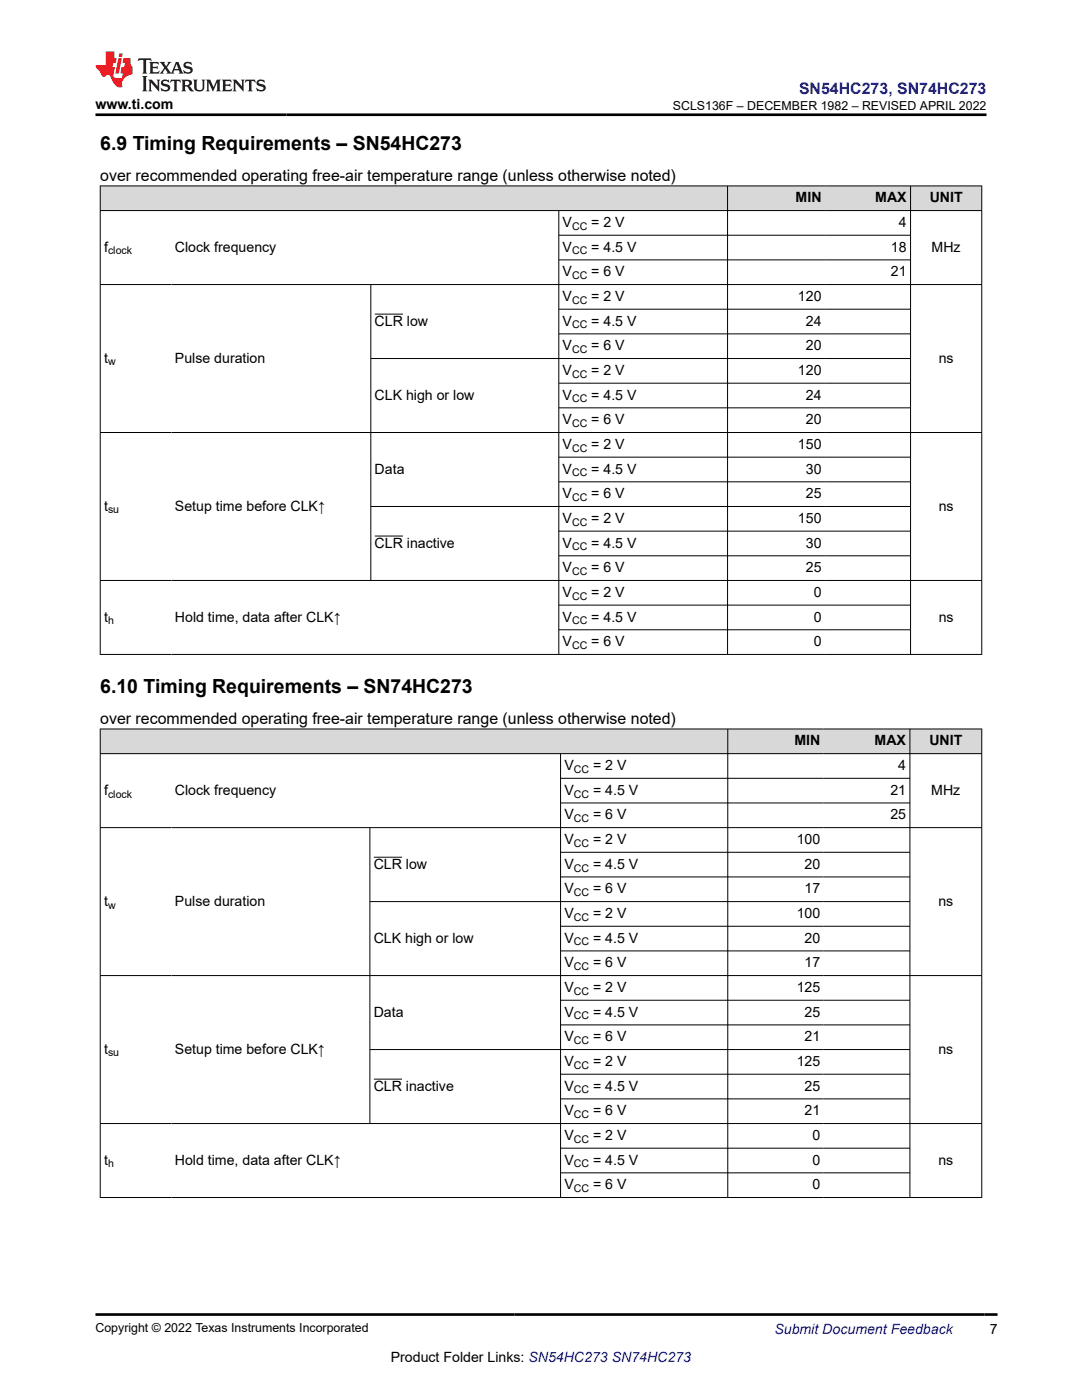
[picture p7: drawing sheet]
<svg xmlns="http://www.w3.org/2000/svg" width="216mm" height="279mm" viewBox="0 0 216 279" stroke-linecap="round" stroke-linejoin="round" font-family="sans-serif">
<defs><g id="words">
<g font-size="3.9">
<text x="20" y="29.9">6.9 Timing Requirements – SN54HC273</text>
<text x="20" y="138.3">6.10 Timing Requirements – SN74HC273</text>
</g>
<text font-size="3.2" fill="#00f" x="159.4" y="18.7">SN54HC273, SN74HC273</text>
<g font-size="3.2">
<text x="20" y="36.1">over recommended operating free-air temperature range (unless otherwise noted)</text>
<text x="20" y="144.4">over recommended operating free-air temperature range (unless otherwise noted)</text>
</g>
<g font-size="2.8">
<text x="19" y="21.8">www.ti.com</text>
<text x="158.8" y="40.4">MIN</text>
<text x="174.7" y="40.4">MAX</text>
<text x="185.5" y="40.4">UNIT</text>
<text x="112.3" y="45.3">V</text>
<text x="118" y="45.3">= 2 V</text>
<text x="179.4" y="45.3">4</text>
<text x="20.8" y="50.2">f</text>
<text x="34.9" y="50.2">Clock frequency</text>
<text x="112.3" y="50.2">V</text>
<text x="118" y="50.2">= 4.5 V</text>
<text x="177.8" y="50.2">18</text>
<text x="185.9" y="50.2">MHz</text>
<text x="112.3" y="55.1">V</text>
<text x="118" y="55.1">= 6 V</text>
<text x="177.8" y="55.1">21</text>
<text x="74.8" y="65">CLR low</text>
<text x="112.3" y="60.1">V</text>
<text x="112.3" y="65">V</text>
<text x="118" y="60.1">= 2 V</text>
<text x="118" y="65">= 4.5 V</text>
<text x="159.2" y="60.1">120</text>
<text x="160.8" y="65">24</text>
<text x="112.3" y="69.9">V</text>
<text x="118" y="69.9">= 6 V</text>
<text x="160.8" y="69.9">20</text>
<text x="20.8" y="72.4">t</text>
<text x="34.9" y="72.4">Pulse duration</text>
<text x="112.3" y="74.8">V</text>
<text x="118" y="74.8">= 2 V</text>
<text x="159.2" y="74.8">120</text>
<text x="187.3" y="72.4">ns</text>
<text x="74.8" y="79.7">CLK high or low</text>
<text x="112.3" y="79.7">V</text>
<text x="118" y="79.7">= 4.5 V</text>
<text x="160.8" y="79.7">24</text>
<text x="112.3" y="84.7">V</text>
<text x="112.3" y="89.6">V</text>
<text x="118" y="84.7">= 6 V</text>
<text x="118" y="89.6">= 2 V</text>
<text x="159.2" y="89.6">150</text>
<text x="160.8" y="84.7">20</text>
<text x="74.8" y="94.5">Data</text>
<text x="112.3" y="94.5">V</text>
<text x="118" y="94.5">= 4.5 V</text>
<text x="160.8" y="94.5">30</text>
<text x="20.8" y="101.9">t</text>
<text x="34.9" y="101.9">Setup time before CLK↑</text>
<text x="112.3" y="99.4">V</text>
<text x="118" y="99.4">= 6 V</text>
<text x="160.8" y="99.4">25</text>
<text x="187.3" y="101.9">ns</text>
<text x="112.3" y="104.4">V</text>
<text x="118" y="104.4">= 2 V</text>
<text x="159.2" y="104.4">150</text>
<text x="74.8" y="109.3">CLR inactive</text>
<text x="112.3" y="109.3">V</text>
<text x="118" y="109.3">= 4.5 V</text>
<text x="160.8" y="109.3">30</text>
<text x="112.3" y="114.2">V</text>
<text x="112.3" y="119.1">V</text>
<text x="118" y="114.2">= 6 V</text>
<text x="118" y="119.1">= 2 V</text>
<text x="160.8" y="114.2">25</text>
<text x="162.4" y="119.1">0</text>
<text x="20.8" y="124">t</text>
<text x="34.9" y="124">Hold time, data after CLK↑</text>
<text x="112.3" y="124">V</text>
<text x="118" y="124">= 4.5 V</text>
<text x="162.4" y="124">0</text>
<text x="187.3" y="124">ns</text>
<text x="112.3" y="129">V</text>
<text x="118" y="129">= 6 V</text>
<text x="162.4" y="129">0</text>
<text x="158.5" y="148.8">MIN</text>
<text x="174.5" y="148.8">MAX</text>
<text x="185.4" y="148.8">UNIT</text>
<text x="112.6" y="153.7">V</text>
<text x="118.3" y="153.7">= 2 V</text>
<text x="179.2" y="153.7">4</text>
<text x="20.8" y="158.6">f</text>
<text x="34.9" y="158.6">Clock frequency</text>
<text x="112.6" y="158.6">V</text>
<text x="118.3" y="158.6">= 4.5 V</text>
<text x="177.7" y="158.6">21</text>
<text x="185.8" y="158.6">MHz</text>
<text x="112.6" y="163.5">V</text>
<text x="118.3" y="163.5">= 6 V</text>
<text x="177.7" y="163.5">25</text>
<text x="74.6" y="173.4">CLR low</text>
<text x="112.6" y="168.4">V</text>
<text x="112.6" y="173.4">V</text>
<text x="118.3" y="168.4">= 2 V</text>
<text x="118.3" y="173.4">= 4.5 V</text>
<text x="159" y="168.4">100</text>
<text x="160.5" y="173.4">20</text>
<text x="112.6" y="178.3">V</text>
<text x="118.3" y="178.3">= 6 V</text>
<text x="160.5" y="178.3">17</text>
<text x="20.8" y="180.7">t</text>
<text x="34.9" y="180.7">Pulse duration</text>
<text x="112.6" y="183.2">V</text>
<text x="118.3" y="183.2">= 2 V</text>
<text x="159" y="183.2">100</text>
<text x="187.2" y="180.7">ns</text>
<text x="74.6" y="188.1">CLK high or low</text>
<text x="112.6" y="188.1">V</text>
<text x="118.3" y="188.1">= 4.5 V</text>
<text x="160.5" y="188.1">20</text>
<text x="112.6" y="193.1">V</text>
<text x="112.6" y="198">V</text>
<text x="118.3" y="193.1">= 6 V</text>
<text x="118.3" y="198">= 2 V</text>
<text x="159" y="198">125</text>
<text x="160.5" y="193.1">17</text>
<text x="74.6" y="202.9">Data</text>
<text x="112.6" y="202.9">V</text>
<text x="118.3" y="202.9">= 4.5 V</text>
<text x="160.5" y="202.9">25</text>
<text x="112.6" y="207.8">V</text>
<text x="118.3" y="207.8">= 6 V</text>
<text x="160.5" y="207.8">21</text>
<text x="20.8" y="210.3">t</text>
<text x="34.9" y="210.3">Setup time before CLK↑</text>
<text x="112.6" y="212.7">V</text>
<text x="118.3" y="212.7">= 2 V</text>
<text x="159" y="212.7">125</text>
<text x="187.2" y="210.3">ns</text>
<text x="74.6" y="217.7">CLR inactive</text>
<text x="112.6" y="217.7">V</text>
<text x="118.3" y="217.7">= 4.5 V</text>
<text x="160.5" y="217.7">25</text>
<text x="112.6" y="222.6">V</text>
<text x="112.6" y="227.5">V</text>
<text x="118.3" y="222.6">= 6 V</text>
<text x="118.3" y="227.5">= 2 V</text>
<text x="160.5" y="222.6">21</text>
<text x="162.1" y="227.5">0</text>
<text x="20.8" y="232.4">t</text>
<text x="34.9" y="232.4">Hold time, data after CLK↑</text>
<text x="112.6" y="232.4">V</text>
<text x="118.3" y="232.4">= 4.5 V</text>
<text x="162.1" y="232.4">0</text>
<text x="187.2" y="232.4">ns</text>
<text x="112.6" y="237.3">V</text>
<text x="118.3" y="237.3">= 6 V</text>
<text x="162.1" y="237.3">0</text>
<text x="197.5" y="266.1">7</text>
<text x="78" y="271.7">Product Folder Links: SN54HC273 SN74HC273</text>
</g>
<text font-size="2.8" fill="#00f" x="154.5" y="266.2">Submit Document Feedback</text>
<g font-size="2.5">
<text x="134.3" y="21.9">SCLS136F – DECEMBER 1982 – REVISED APRIL 2022</text>
<text x="19" y="265.9">Copyright © 2022 Texas Instruments Incorporated</text>
</g>
<g font-size="2.1">
<text x="114.2" y="45.9">CC</text>
<text x="21.6" y="50.8">clock</text>
<text x="114.2" y="50.8">CC</text>
<text x="114.2" y="55.7">CC</text>
<text x="114.2" y="60.6">CC</text>
<text x="114.2" y="65.5">CC</text>
<text x="114.2" y="70.5">CC</text>
<text x="21.6" y="72.9">w</text>
<text x="114.2" y="75.4">CC</text>
<text x="114.2" y="80.3">CC</text>
<text x="114.2" y="85.2">CC</text>
<text x="114.2" y="90.2">CC</text>
<text x="114.2" y="95.1">CC</text>
<text x="114.2" y="100">CC</text>
<text x="21.6" y="102.5">su</text>
<text x="114.2" y="104.9">CC</text>
<text x="114.2" y="109.8">CC</text>
<text x="114.2" y="114.8">CC</text>
<text x="114.2" y="119.7">CC</text>
<text x="21.6" y="124.6">h</text>
<text x="114.2" y="124.6">CC</text>
<text x="114.2" y="129.5">CC</text>
<text x="114.5" y="154.2">CC</text>
<text x="21.6" y="159.2">clock</text>
<text x="114.5" y="159.2">CC</text>
<text x="114.5" y="164.1">CC</text>
<text x="114.5" y="169">CC</text>
<text x="114.5" y="173.9">CC</text>
<text x="114.5" y="178.9">CC</text>
<text x="21.6" y="181.3">w</text>
<text x="114.5" y="183.8">CC</text>
<text x="114.5" y="188.7">CC</text>
<text x="114.5" y="193.6">CC</text>
<text x="114.5" y="198.5">CC</text>
<text x="114.5" y="203.5">CC</text>
<text x="114.5" y="208.4">CC</text>
<text x="21.6" y="210.8">su</text>
<text x="114.5" y="213.3">CC</text>
<text x="114.5" y="218.2">CC</text>
<text x="114.5" y="223.1">CC</text>
<text x="21.6" y="233">h</text>
<text x="114.5" y="228.1">CC</text>
<text x="114.5" y="233">CC</text>
<text x="114.5" y="237.9">CC</text>
</g>
</g></defs>
<g fill="#d8d8d8">
<path d="M20 37.1h175.9v4.9h-175.9z" fill-rule="evenodd"/>
<path d="M20.1 37.2h125v4.8h-125z" fill-rule="evenodd"/>
<path d="M145.2 37.2h19.4v4.8h-19.4z" fill-rule="evenodd"/>
<path d="M164.6 37.2h17v4.8h-17z" fill-rule="evenodd"/>
<path d="M181.8 37.2h14v4.8h-14z" fill-rule="evenodd"/>
</g>
<g fill="none" stroke="#000" stroke-width=".2">
<path d="M19.9 37.1h176.1M20 37v93.7M145.2 37v93.7M181.7 37v93.7M195.9 37v93.7M19.9 42h176.1M19.9 56.8h176.1M74 56.8v59.1M111.5 42v88.7M111.5 46.9h70.3M111.5 51.9h70.3M74.8 62.7h5.6"/>
<path d="M111.5 61.7h70.3M111.5 66.6h70.3M111.5 76.5h70.3M181.8 71.6h-107.8M19.9 86.3h176.1M111.5 81.4h70.3M111.5 91.2h70.3M111.5 96.2h70.3M19.9 115.8h176.1M74 101.1h107.8M74.8 107h5.6M111.5 106h70.3"/>
<path d="M111.5 110.9h70.3M19.9 130.6h176.1M111.5 120.8h70.3M111.5 125.7h70.3"/>
</g>
<g fill="#d8d8d8">
<path d="M20 145.5h175.9v4.9h-175.9z" fill-rule="evenodd"/>
<path d="M20.1 145.5h125.1v4.8h-125.1z" fill-rule="evenodd"/>
<path d="M145.3 145.5h19.1v4.8h-19.1z" fill-rule="evenodd"/>
<path d="M164.4 145.5h17.1v4.8h-17.1z" fill-rule="evenodd"/>
<path d="M181.6 145.5h14.2v4.8h-14.2z" fill-rule="evenodd"/>
</g>
<g fill="none" stroke="#000" stroke-width=".2">
<path d="M19.9 145.5h176.1M19.9 150.4h176.1M20 145.4v93.7M111.9 150.4v88.7M111.9 155.3h69.7M145.2 145.4v93.7M181.6 145.4v93.7M195.9 145.4v93.7M19.9 165.2h176.1M73.8 165.2v59.1M74.6 171.1h5.6M111.9 160.2h69.7"/>
<path d="M111.9 170.1h69.7M111.9 175h69.7M181.6 179.9h-107.8M19.9 194.7h176.1M111.9 184.9h69.7M111.9 189.8h69.7M111.9 199.6h69.7M74.6 215.4h5.6M111.9 204.5h69.7M111.9 214.4h69.7M111.9 219.3h69.7M181.6 209.5h-107.8"/>
<path d="M19.9 224.2h176.1M19.9 239h176.1M111.9 229.1h69.7M111.9 234.1h69.7"/>
</g>
<path d="M27.7 11.6l-.2 .6 .5-.2h.6v.1v2.2l-.2 .4h1l-.2-.4v-2.2v-.1h.5l.5 .2-.1-.6zM29.8 12.4l.2 .3v1.6l-.2 .4h1.9l.1-.6a1.08 1.08 0 0 1-1.3 .2v-.7h.6l.4 .2v-.7l-.4 .2h-.6v-.5l.2-.2a1 1 0 0 1 1 .3l-.1-.5zM31.8 12.4l1 1.1-1 1.2h.9l-.2-.2 .4-.8 .5 .8-.2 .2h1.6l-.2-.2 .1-.5h1l.1 .5-.1 .2h.9l-.2-.4-.8-1.9h-.5l-1 2.1-.8-1.1 .9-1h-.8l.2 .2-.5 .6-.3-.6 .1-.2zM35.2 12.8l.4 1h-.8zM36.8 12.5a.65 .65 0 0 0-.2 .7 .65 .65 0 0 0 .6 .5l.7 .1 .1 .3a.79 .79 0 0 1-.7 .4 .79 .79 0 0 1-.7-.5l.1 .7 .2-.1a.93 .93 0 0 0 1.1 0 .93 .93 0 0 0 .4-.9 1.46 1.46 0 0 0-1.2-.6l-.1-.3a1.09 1.09 0 0 1 1.2 .2l-.2-.6-.1 .1-.6-.2zM28.4 15.2l.2 .4v2.2l-.2 .4h1l-.2-.4v-2.2l.2-.4zM29.6 15.9l.2 .4v1.5l-.2 .4h.8l-.3-.4v-1.3l1.7 1.8v-2l.2-.4h-.8l.2 .2 .1 1.1-1.2-1.3zM32.3 16a.65 .65 0 0 0-.2 .8 .65 .65 0 0 0 .7 .4l.6 .2 .1 .2a.79 .79 0 0 1-.7 .4 .79 .79 0 0 1-.7-.5l.1 .7 .2-.1a.93 .93 0 0 0 1.1 .1 .93 .93 0 0 0 .4-1 1.46 1.46 0 0 0-1.2-.5l-.1-.4a1.09 1.09 0 0 1 1.2 .2l-.2-.6-.1 .1-.6-.1zM34.1 15.9l-.1 .6a.63 .63 0 0 1 .7-.3l.1 1.6-.3 .4h1l-.2-.4v-1.6a.66 .66 0 0 1 .8 .3l-.1-.6zM36.2 15.9l.2 .4v1.5l-.2 .4h.9l-.2-.2v-.7h.5l.1 .2a.79 .79 0 0 0 1.2 .6l-1-.9a.61 .61 0 0 0 .6-.6 .61 .61 0 0 0-.5-.7zM36.9 16.2h.2a.47 .47 0 0 1 .5 .1 .47 .47 0 0 1 .1 .5l-.2 .1-.6 .1zM38.5 15.9l.2 .2a2.27 2.27 0 0 0 .4 2 1.04 1.04 0 0 0 1.7-.7v-1.3l.2-.2h-.8l.2 .4v1.1a.6 .6 0 0 1-.6 .6 .6 .6 0 0 1-.6-.6v-1.1l.3-.4zM41.1 15.9l.2 .4v1.5l-.2 .4h.7l-.2-.4v-1.4l.9 1.9 .8-1.9v1.4l-.2 .4h1l-.3-.4v-1.5l.3-.4h-.8l-.7 1.5-.7-1.5zM44.3 15.9l.2 .4v1.5l-.2 .4h1.9l.1-.6a1.09 1.09 0 0 1-1.3 .2v-.7h.6l.4 .2v-.6l-.4 .2h-.6v-.6l.2-.1a1.01 1.01 0 0 1 1 .3l-.1-.6zM46.4 15.9l.3 .4v1.5l-.3 .4h.8l-.2-.4v-1.3l1.6 1.8v-2l.2-.4h-.7l.2 .2v1.1l-1.2-1.3zM49 15.9l-.1 .6a.63 .63 0 0 1 .8-.3v1.6l-.3 .4h1l-.2-.4v-1.6a.66 .66 0 0 1 .8 .3l-.1-.6zM51.4 16a.65 .65 0 0 0-.2 .8 .65 .65 0 0 0 .6 .4l.6 .2 .2 .2a.79 .79 0 0 1-.8 .4 .79 .79 0 0 1-.6-.5l.1 .7 .2-.1a.93 .93 0 0 0 1 .1 .93 .93 0 0 0 .5-1 1.46 1.46 0 0 0-1.3-.5l-.1-.4a1.09 1.09 0 0 1 1.3 .2l-.2-.6-.2 .1-.5-.1z" fill="#231f20"/>
<path d="M21.1 10.3v2.7h-2.1l.1 .4 .9 1a.95 .95 0 0 0 .9 .9 .59 .59 0 0 1 .6-.4 .59 .59 0 0 1 .5 .3l.4 .8a1.59 1.59 0 0 0 2.1 1.4 1.61 1.61 0 0 1 1-2.3l1-.3-.1-1.5a1.59 1.59 0 0 1-.4-1.7h-1.4l-.2 .9h.5l-.1 .9h-.5l-.2 .9v.3l.4 .1-.2 .9h-.6a.73 .73 0 0 1-1.1-.7l.3-1.5h-.5l.2-.9h.5l.2-.9h-.5v-1.3zM23.6 11.6l-.6 3.1h.7l.6-3.1zM23.8 10.7l-.1 .6h.7l.1-.6z" fill="#ed1c24"/>
<path d="M19 22.9h177.8M19.1 262.3h179.9" fill="none" stroke="#000" stroke-width=".53"/>
<use href="#words"/>
</svg>
